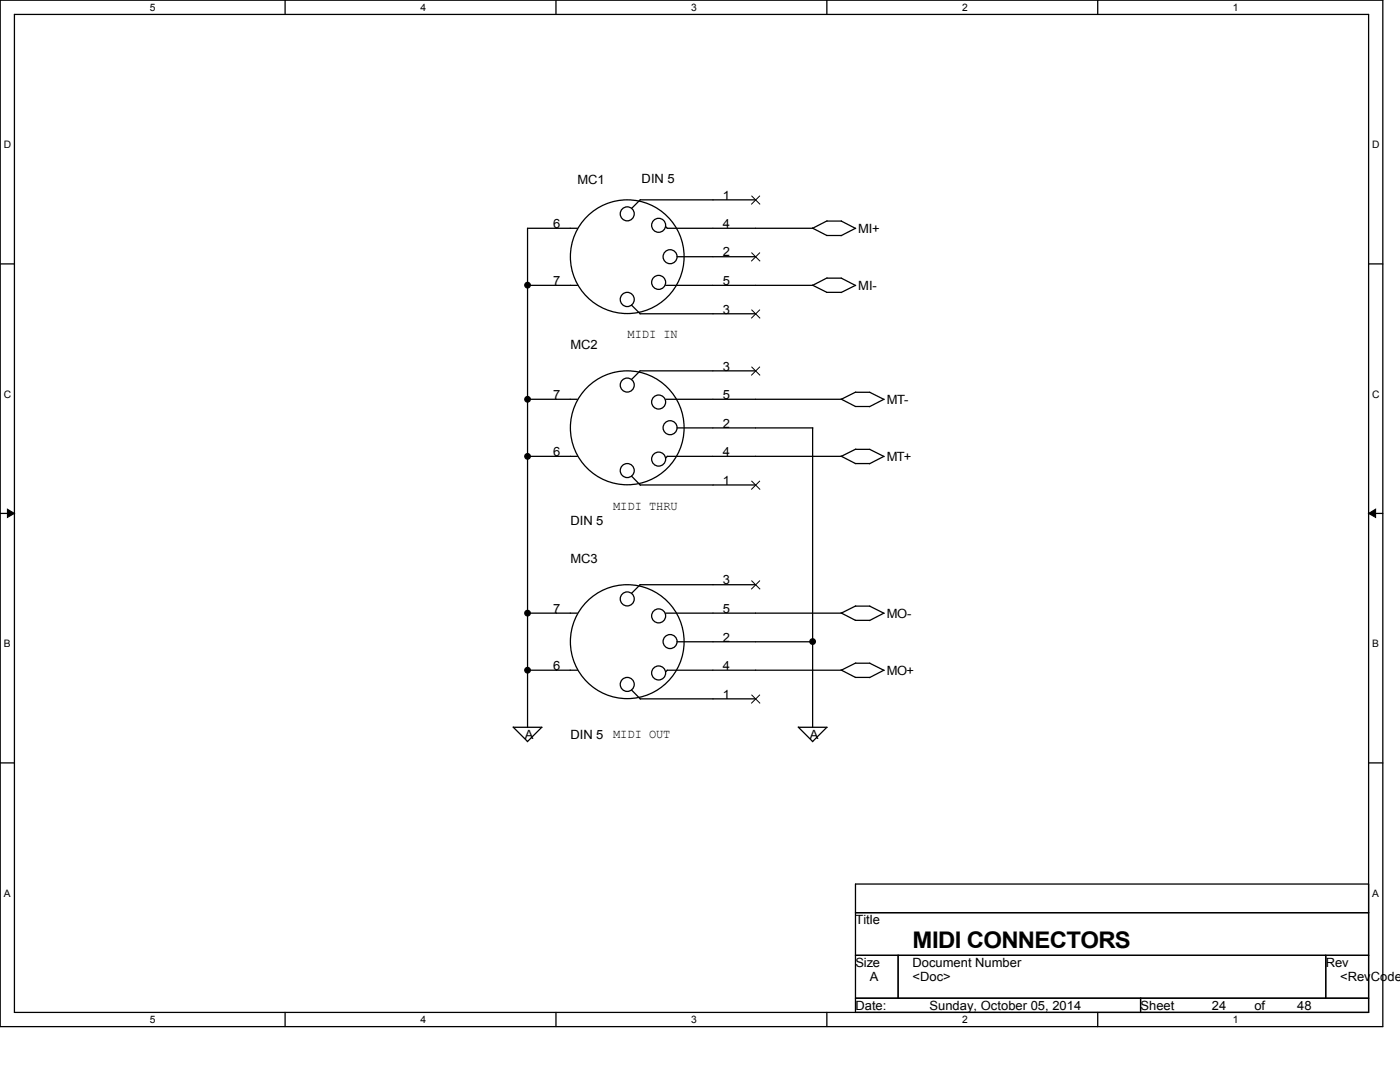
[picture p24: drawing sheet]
<svg xmlns="http://www.w3.org/2000/svg" width="279mm" height="216mm" viewBox="0 0 279 216" stroke-linecap="round" stroke-linejoin="round" font-family="sans-serif">
<defs><g id="words">
<text font-size="4.6" x="182.1" y="189.2">MIDI CONNECTORS</text>
<g font-size="2.5">
<text x="115.2" y="36.7">MC1</text>
<text x="128.1" y="36.4">DIN 5</text>
<text x="144.3" y="39.8">1</text>
<text x="110.4" y="45.5">6</text>
<text x="144.3" y="45.5">4</text>
<text x="171.3" y="46.4">MI+</text>
<text x="144.3" y="51.2">2</text>
<text x="110.4" y="56.9">7</text>
<text x="144.3" y="56.9">5</text>
<text x="171.3" y="57.8">MI-</text>
<text x="144.3" y="62.6">3</text>
<text x="113.8" y="69.7">MC2</text>
<text x="125.2" y="67.5">MIDI IN</text>
<text x="144.3" y="74">3</text>
<text x="110.4" y="79.6">7</text>
<text x="144.3" y="79.6">5</text>
<text x="177" y="80.6">MT-</text>
<text x="144.3" y="85.3">2</text>
<text x="110.4" y="91">6</text>
<text x="144.3" y="91">4</text>
<text x="177" y="91.9">MT+</text>
<text x="122.3" y="101.7">MIDI THRU</text>
<text x="144.3" y="96.7">1</text>
<text x="113.8" y="104.7">DIN 5</text>
<text x="113.8" y="112.4">MC3</text>
<text x="144.3" y="116.6">3</text>
<text x="110.4" y="122.3">7</text>
<text x="144.3" y="122.3">5</text>
<text x="177" y="123.2">MO-</text>
<text x="144.3" y="128">2</text>
<text x="110.4" y="133.7">6</text>
<text x="144.3" y="133.7">4</text>
<text x="177" y="134.6">MO+</text>
<text x="144.3" y="139.4">1</text>
<text x="104.7" y="147.4">A</text>
<text x="113.8" y="147.4">DIN 5</text>
<text x="122.3" y="147.2">MIDI OUT</text>
<text x="161.6" y="147.4">A</text>
<text x="170.7" y="184.4">Title</text>
<text x="170.7" y="192.9">Size</text>
<text x="173.6" y="195.8">A</text>
<text x="182.1" y="195.8">&lt;Doc&gt;</text>
<text x="182.1" y="192.9">Document Number</text>
<text x="264.6" y="192.9">Rev</text>
<text x="267.5" y="195.8">&lt;RevCode&gt;</text>
<text x="170.7" y="201.5">Date:</text>
<text x="185.5" y="201.5">Sunday, October 05, 2014</text>
<text x="227.6" y="201.5">Sheet</text>
<text x="241.8" y="201.5">24</text>
<text x="250.4" y="201.5">of</text>
<text x="258.9" y="201.5">48</text>
</g>
<g font-size="2">
<text x="29.9" y="2.2">5</text>
<text x="83.9" y="2.2">4</text>
<text x="138" y="2.2">3</text>
<text x="192" y="2.2">2</text>
<text x="246.1" y="2.2">1</text>
<text x=".8" y="29.6">D</text>
<text x="273.8" y="29.6">D</text>
<text x=".8" y="79.4">C</text>
<text x="273.8" y="79.4">C</text>
<text x=".8" y="129.2">B</text>
<text x="273.8" y="129.2">B</text>
<text x=".8" y="178.9">A</text>
<text x="273.8" y="178.9">A</text>
<text x="29.9" y="204.1">5</text>
<text x="83.9" y="204.1">4</text>
<text x="138" y="204.1">3</text>
<text x="192" y="204.1">2</text>
<text x="246.1" y="204.1">1</text>
</g>
</g></defs>
<path d="M0 0h276v204.9h-276zM2.9 2.9h270.2v199.1h-270.2z" fill="none" stroke="#000" stroke-width=".25"/>
<g fill="#fff">
<path d="M29.9 .3h1.1v2.3h-1.1z"/>
<path d="M29.9 202.3h1.1v2.3h-1.1z"/>
</g>
<path d="M56.9 0v2.9M56.9 202v2.9" fill="none" stroke="#000" stroke-width=".25"/>
<g fill="#fff">
<path d="M83.9 .3h1.1v2.3h-1.1z"/>
<path d="M83.9 202.3h1.1v2.3h-1.1z"/>
</g>
<path d="M111 0v2.9M111 202v2.9" fill="none" stroke="#000" stroke-width=".25"/>
<g fill="#fff">
<path d="M138 .3h1.1v2.3h-1.1z"/>
<path d="M138 202.3h1.1v2.3h-1.1z"/>
</g>
<path d="M165 0v2.9M165 202v2.9" fill="none" stroke="#000" stroke-width=".25"/>
<g fill="#fff">
<path d="M192 .3h1.1v2.3h-1.1z"/>
<path d="M192 202.3h1.1v2.3h-1.1z"/>
</g>
<path d="M219.1 0v2.9M219.1 202v2.9" fill="none" stroke="#000" stroke-width=".25"/>
<g fill="#fff">
<path d="M246.1 .3h1.1v2.3h-1.1z"/>
<path d="M246.1 202.3h1.1v2.3h-1.1z"/>
<path d="M.8 27.8h1.4v2.2h-1.4z"/>
<path d="M273.9 27.8h1.4v2.2h-1.4z"/>
<path d="M.8 77.6h1.4v2.2h-1.4z"/>
<path d="M273.9 77.6h1.4v2.2h-1.4z"/>
</g>
<path d="M0 52.7h2.9M273.1 52.7h2.9" fill="none" stroke="#000" stroke-width=".25"/>
<g fill="#fff">
<path d="M.8 127.3h1.3v2.3h-1.3z"/>
<path d="M273.9 127.3h1.3v2.3h-1.3z"/>
</g>
<path d="M0 102.4h2.9M273.1 102.4h2.9" fill="none" stroke="#000" stroke-width=".25"/>
<path d="M1.5 101.6l1.4 .8-1.4 .9zM273.1 102.4l1.4-.8v1.7z" fill="#000" stroke="#000" stroke-width=".2"/>
<g fill="#fff">
<path d="M.8 177.1h1.3v2.3h-1.3z"/>
<path d="M273.9 177.1h1.3v2.3h-1.3z"/>
</g>
<g fill="none" stroke="#000" stroke-width=".25">
<path d="M127.8 39.9h23M127.8 39.8l-1.7 1.8M105.3 56.9h9.9M115.2 45.6h-9.9v99.6M132.8 45.2l.4 .4M135.1 51.2h15.7M162.1 45.5l2.9 1.5h2.9M162.1 56.9l2.9 1.4h2.9M165 44.1h2.9M165 55.5h2.9M165.1 44.1l-2.9 1.5h-29.1M165.1 55.5l-2.9 1.4h-29.4"/>
<path d="M167.9 44.1l2.9 1.5M167.9 55.5l2.9 1.5M170.7 45.6l-2.8 1.4M170.7 56.9l-2.8 1.5M105.3 79.7h9.9M126 60.9l1.8 1.7M127.7 62.6h23.1M127.7 74h23.1M127.8 74l-1.8 1.7M132.8 79.7h35.1M167.9 79.6l2.8 1.5M170.7 78.3h2.9"/>
<path d="M170.8 78.2l-2.9 1.5M173.6 78.3l2.8 1.4M176.4 79.7l-2.9 1.5M105.3 91.1h9.9M126.1 95l1.7 1.8M127.8 96.8h23M133.1 91.1h34.8M133.2 91.1l-.4 .3M135.1 85.4h27.1v59.8M167.9 91l2.8 1.5M170.7 81.1h2.9M170.7 92.5h2.9"/>
<path d="M170.7 89.7h2.9M170.8 89.6l-2.9 1.5M173.6 89.7l2.8 1.4M176.4 91.1l-2.9 1.4M127.7 116.7h23.1M127.8 116.7l-1.8 1.7M105.3 133.7h9.9M105.3 122.3h9.9M126.1 137.7l1.7 1.8M127.8 139.4h23M132.8 122.3h35.1M133.1 133.7h34.8"/>
<path d="M133.2 133.7l-.4 .4M135.1 128.1h27.1M167.9 122.3l2.8 1.5M167.9 133.7l2.8 1.5M170.7 123.8h2.9M170.7 135.2h2.9M170.7 120.9h2.9M170.7 132.3h2.9M170.8 120.9l-2.9 1.4M170.8 132.3l-2.9 1.4M173.6 120.9l2.8 1.5M173.6 132.3l2.8 1.5"/>
<path d="M176.4 122.3l-2.9 1.5M176.4 133.7l-2.9 1.5M0 152.2h2.9M102.4 145.1l2.9 2.9M102.4 145.1h5.8M108.1 145.1l-2.9 2.9M159.3 145.1l2.9 2.9M159.3 145.1h5.8M165 145.1l-2.9 2.9M273.1 152.2h2.9M170.7 176.4h102.4v25.6h-102.4zM170.7 182.1h102.4"/>
<path d="M170.7 190.6h102.4M170.7 199.2h102.4M179.2 190.6v8.6M227.6 199.2v2.8M264.6 190.6v8.6"/>
<circle cx="125.2" cy="59.7" r="1.41"/>
<circle cx="125.2" cy="51.2" r="11.3"/>
<circle cx="125.2" cy="42.7" r="1.4"/>
<circle cx="131.4" cy="56.3" r="1.4"/>
<circle cx="131.4" cy="45" r="1.4"/>
<circle cx="133.7" cy="51.2" r="1.4"/>
<circle cx="125.2" cy="76.8" r="1.4"/>
<circle cx="125.2" cy="85.4" r="11.4"/>
<circle cx="125.2" cy="93.9" r="1.4"/>
<circle cx="131.4" cy="91.6" r="1.4"/>
<circle cx="131.4" cy="80.2" r="1.4"/>
<circle cx="133.7" cy="85.3" r="1.4"/>
<circle cx="125.2" cy="119.5" r="1.4"/>
<circle cx="125.2" cy="128" r="11.4"/>
<circle cx="125.2" cy="136.6" r="1.4"/>
<circle cx="131.4" cy="122.9" r="1.4"/>
<circle cx="131.4" cy="134.3" r="1.4"/>
<circle cx="133.7" cy="128" r="1.4"/>
</g>
<g fill="none" stroke="#000" stroke-width=".2">
<path d="M150 39.1l1.7 1.7M151.7 39.1l-1.8 1.7M150 50.4l1.7 1.7M151.7 50.4l-1.8 1.7M150 61.8l1.7 1.7M150 73.2l1.7 1.7M151.7 61.8l-1.8 1.7M151.7 73.2l-1.8 1.7M150 95.9l1.7 1.8M151.7 95.9l-1.8 1.8M150 115.8l1.7 1.8M151.7 115.8l-1.8 1.8"/>
<path d="M150 138.6l1.7 1.8M151.7 138.6l-1.8 1.8"/>
</g>
<g fill="#000" stroke="#000" stroke-width=".25">
<circle cx="105.3" cy="56.9" r=".55"/>
<circle cx="105.3" cy="79.7" r=".55"/>
<circle cx="105.3" cy="91.1" r=".55"/>
<circle cx="105.3" cy="133.7" r=".55"/>
<circle cx="105.3" cy="122.3" r=".55"/>
<circle cx="162.2" cy="128" r=".55"/>
</g>
<use href="#words"/>
</svg>
